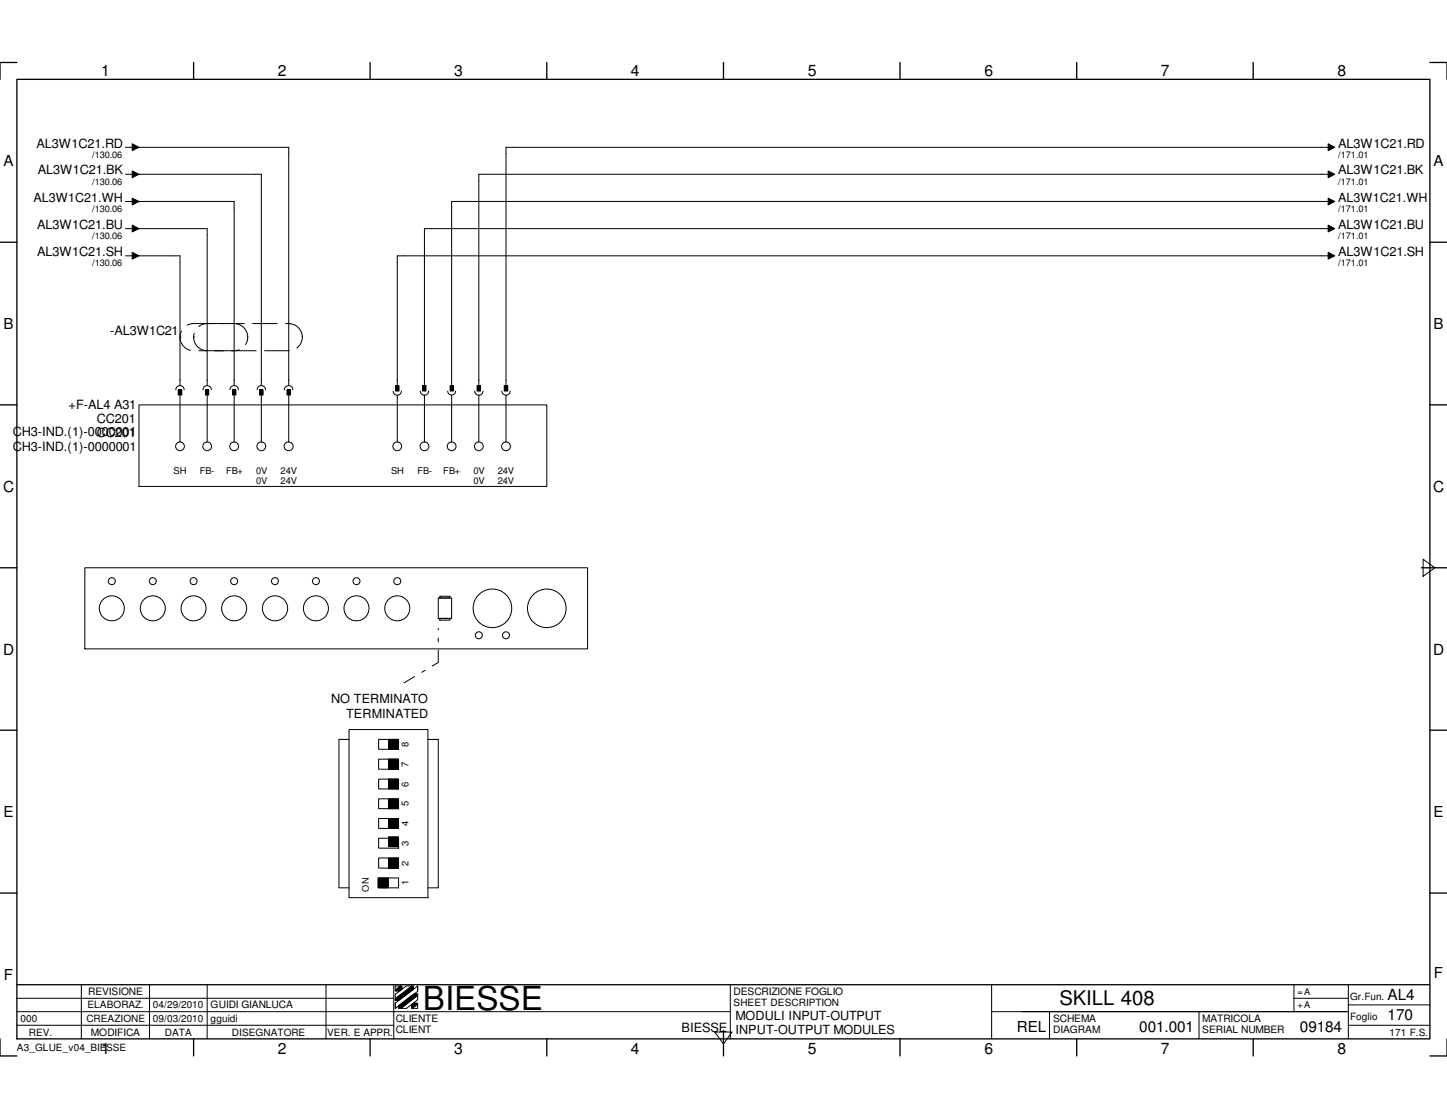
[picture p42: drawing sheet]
<svg xmlns="http://www.w3.org/2000/svg" width="279mm" height="216mm" viewBox="0 0 279 216" stroke-linecap="round" stroke-linejoin="round" font-family="sans-serif">
<defs><g id="words">
<text font-size="6.4" x="81.7" y="195.1">BIESSE</text>
<text font-size="3.9" x="204.6" y="194.1">SKILL 408</text>
<g font-size="3">
<text x="19.5" y="14.7">1</text>
<text x="53.6" y="14.7">2</text>
<text x="87.7" y="14.7">3</text>
<text x="121.8" y="14.7">4</text>
<text x="156" y="14.7">5</text>
<text x="190.1" y="14.7">6</text>
<text x="224.2" y="14.7">7</text>
<text x="258.2" y="14.7">8</text>
<text x=".6" y="95">C</text>
<text x="276.7" y="95">C</text>
<text x=".6" y="126.4">D</text>
<text x="276.7" y="126.4">D</text>
<text x="267.9" y="197">170</text>
<text x="267.9" y="193.1">AL4</text>
<text x="19.5" y="203.5">1</text>
<text x="53.6" y="203.5">2</text>
<text x="87.7" y="203.5">3</text>
<text x="121.8" y="203.5">4</text>
<text x="156" y="203.5">5</text>
<text x="190.1" y="203.5">6</text>
<text x="220" y="199.3">001.001</text>
<text x="224.2" y="203.5">7</text>
<text x="251" y="199.3">09184</text>
<text x="258.2" y="203.5">8</text>
</g>
<g font-size="2.9">
<text x=".7" y="32.1">A</text>
<text x="276.8" y="32.1">A</text>
<text x=".7" y="63.5">B</text>
<text x="276.8" y="63.5">B</text>
<text x=".7" y="157.9">E</text>
<text x="276.8" y="157.9">E</text>
<text x=".8" y="189.2">F</text>
<text x="276.9" y="188.9">F</text>
<text x="196.3" y="199.3">REL</text>
</g>
<g font-size="2.5">
<text x="7" y="28.5">AL3W1C21.RD</text>
<text x="258.4" y="28.5">AL3W1C21.RD</text>
<text x="7.3" y="33.7">AL3W1C21.BK</text>
<text x="258.4" y="33.7">AL3W1C21.BK</text>
<text x="7.2" y="44.2">AL3W1C21.BU</text>
<text x="258.4" y="44.2">AL3W1C21.BU</text>
<text x="7.2" y="49.4">AL3W1C21.SH</text>
<text x="258.4" y="49.4">AL3W1C21.SH</text>
<text x="21.3" y="64.8">-AL3W1C21</text>
<text x="13.3" y="79.1">+F-AL4 A31</text>
<text x="18.7" y="81.6">CC201</text>
<text x="2.5" y="84.2">CH3-IND.(1)-0000001</text>
<text x="2.5" y="87">CH3-IND.(1)-0000001</text>
<text x="18.7" y="84.4">CC2</text>
<text x="63.9" y="135.8">NO TERMINATO</text>
<text x="131.6" y="199.3">BIESSE</text>
</g>
<g font-size="2.4">
<text x="6.5" y="38.9">AL3W1C21.WH</text>
<text x="258.4" y="38.9">AL3W1C21.WH</text>
<text x="66.8" y="138.6">TERMINATED</text>
<text x="142" y="197">MODULI INPUT-OUTPUT</text>
<text x="142" y="199.8">INPUT-OUTPUT MODULES</text>
</g>
<g font-size="2">
<text x="17" y="192.1">REVISIONE</text>
<text x="40.6" y="194.7">GUIDI GIANLUCA</text>
<text x="76.4" y="197.4">CLIENTE</text>
<text x="141.6" y="192.1">DESCRIZIONE FOGLIO</text>
<text x="203.3" y="197.4">SCHEMA</text>
<text x="232.2" y="197.4">MATRICOLA</text>
<text x="17.6" y="200">MODIFICA</text>
<text x="76.4" y="199.6">CLIENT</text>
<text x="203.3" y="199.6">DIAGRAM</text>
<text x="232.2" y="199.6">SERIAL NUMBER</text>
</g>
<g font-size="1.9">
<text x="3.9" y="197.4">000</text>
<text x="16.7" y="197.4">CREAZIONE</text>
<text x="16.9" y="194.7">ELABORAZ.</text>
<text x="29.5" y="194.7">04/29/2010</text>
<text x="29.5" y="197.4">09/03/2010</text>
<text x="40.6" y="197.4">gguidi</text>
<text x="141.6" y="194.4">SHEET DESCRIPTION</text>
<text x="260.7" y="197">Foglio</text>
<text x="260.7" y="193.1">Gr.Fun.</text>
<text x="3.3" y="202.9">A3_GLUE_v04_BIESSE</text>
<text x="5.6" y="200">REV.</text>
<text x="31.8" y="200">DATA</text>
<text x="44.8" y="200">DISEGNATORE</text>
<text x="63.2" y="200">VER. E APPR.</text>
<text x="268.3" y="200">171 F.S.</text>
</g>
<g font-size="1.8">
<text x="17.8" y="30.4">/130.06</text>
<text x="17.8" y="35.7">/130.06</text>
<text x="258.4" y="30.4">/171.01</text>
<text x="258.4" y="35.7">/171.01</text>
<text x="17.8" y="40.9">/130.06</text>
<text x="258.4" y="40.9">/171.01</text>
<text x="17.8" y="46.1">/130.06</text>
<text x="258.4" y="46.1">/171.01</text>
<text x="17.8" y="51.4">/130.06</text>
<text x="258.4" y="51.4">/171.01</text>
<text x="33.5" y="91.4">SH</text>
<text x="38.6" y="91.4">FB-</text>
<text x="43.6" y="91.4">FB+</text>
<text x="49.4" y="91.4">0V</text>
<text x="49.4" y="93.4">0V</text>
<text x="54.2" y="91.4">24V</text>
<text x="54.2" y="93.4">24V</text>
<text x="75.5" y="91.4">SH</text>
<text x="80.6" y="91.4">FB-</text>
<text x="85.6" y="91.4">FB+</text>
<text x="91.4" y="91.4">0V</text>
<text x="91.4" y="93.4">0V</text>
<text x="96.1" y="91.4">24V</text>
<text x="96.1" y="93.4">24V</text>
<text x="78.9" y="148.1" transform="rotate(-90 78.9 148.1)">7</text>
<text x="78.9" y="144.3" transform="rotate(-90 78.9 144.3)">8</text>
<text x="78.9" y="155.7" transform="rotate(-90 78.9 155.7)">5</text>
<text x="78.9" y="151.9" transform="rotate(-90 78.9 151.9)">6</text>
<text x="78.9" y="159.6" transform="rotate(-90 78.9 159.6)">4</text>
<text x="78.9" y="167.2" transform="rotate(-90 78.9 167.2)">2</text>
<text x="78.9" y="163.4" transform="rotate(-90 78.9 163.4)">3</text>
<text x="71.2" y="172.2" transform="rotate(-90 71.2 172.2)">ON</text>
<text x="78.9" y="171" transform="rotate(-90 78.9 171)">1</text>
<text x="250.5" y="192.1">=A</text>
<text x="250.5" y="194.7">+A</text>
</g>
</g></defs>
<g fill="none" stroke="#000" stroke-width=".25">
<path d="M3.3 15.3h272.8v185.3h-272.8zM3.3 12.1h-3.3v3.2M37.4 12.1v3.2M71.5 12.1v3.2M105.6 12.1v3.2M139.7 12.1v3.2M173.8 12.1v3.2M207.9 12.1v3.2M242 12.1v3.2M276.1 12.1h3.3v3.2M0 46.8h3.3M276.1 46.8h3.3"/>
<path d="M0 78.2h3.3M276.1 78.2h3.3M0 109.6h3.3M274.4 109.6h5M0 141h3.3M276.1 141h3.3M0 172.5h3.3M276.1 172.5h3.3M3.3 190.2h272.8M139.7 199v4.9M0 200.6v3.3h3.3M37.4 200.6v3.3"/>
<path d="M71.5 200.6v3.3M105.6 200.6v3.3M173.8 200.6v3.3M207.9 200.6v3.3M242 200.6v3.3M279.4 200.6v3.3h-3.3"/>
</g>
<g fill="none" stroke="#000" stroke-width=".19">
<path d="M24.2 28.4h2M24.2 33.7h2M24.2 38.9h2M25.5 27.8l1.3 .6-1.3 .7zM25.5 33l1.3 .7-1.3 .6zM25.5 38.3l1.3 .6-1.3 .7zM26.8 28.4h29v46.1M26.8 33.7h23.7v40.8M26.8 38.9h18.4v35.6M256.5 27.8l1.2 .6-1.2 .7zM256.5 33l1.2 .7-1.2 .6zM256.5 38.3l1.2 .6-1.2 .7z"/>
<path d="M257.1 28.4h-159.4v46.1M257.1 33.7h-164.6v40.8M257.1 38.9h-169.9v35.6M24.2 44.2h2M24.2 49.4h2M25.5 43.5l1.3 .7-1.3 .6zM25.5 48.7l1.3 .7-1.3 .6zM26.8 44.2h13.2v30.3M26.8 49.4h8v25.1M256.5 43.5l1.2 .7-1.2 .6zM256.5 48.7l1.2 .7-1.2 .6zM257.1 44.2h-175.1v30.3"/>
<path d="M257.1 49.4h-180.4v25.1M26.8 78.2h78.8v15.7h-78.8zM34 75.3a.8 .8 0 0 1 .8-.8 .8 .8 0 0 1 .8 .8M34.4 75.3h.7v1h-.7zM34.8 76.3v9.1M39.2 75.3a.8 .8 0 0 1 .8-.8 .8 .8 0 0 1 .8 .8M39.7 75.3h.6v1h-.6zM40 76.3v9.1M44.4 75.3a.8 .8 0 0 1 .8-.8 .8 .8 0 0 1 .8 .8M44.9 75.3h.7v1h-.7zM45.2 76.3v9.1M49.7 75.3a.8 .8 0 0 1 .8-.8 .8 .8 0 0 1 .8 .8"/>
<path d="M50.1 75.3h.7v1h-.7zM50.5 76.3v9.1M54.9 75.3a.83 .83 0 0 1 .8-.8 .83 .83 0 0 1 .9 .8M55.4 75.3h.7v1h-.7zM55.8 76.3v9.1M75.9 75.5a.8 .8 0 0 0 .8 .8 .8 .8 0 0 0 .8-.8M76.4 74.5h.6v1h-.6zM76.7 76.3v9.1M81.2 75.5a.83 .83 0 0 0 .8 .8 .83 .83 0 0 0 .8-.8M81.6 74.5h.7v1h-.7zM82 76.3v9.1M86.4 75.5a.76 .76 0 0 0 .8 .8 .76 .76 0 0 0 .8-.8"/>
<path d="M86.9 74.5h.6v1h-.6zM87.2 76.3v9.1M91.7 75.5a.8 .8 0 0 0 .8 .8 .8 .8 0 0 0 .8-.8M92.1 74.5h.7v1h-.7zM92.5 76.3v9.1M96.9 75.5a.8 .8 0 0 0 .8 .8 .8 .8 0 0 0 .8-.8M97.4 74.5h.6v1h-.6zM97.7 76.3v9.1M16.4 109.6h97.1v15.7h-97.1zM84.6 115.5h2.6v3.9h-2.6zM84.9 115.1h2v.4h-2zM84.9 119.4h2v.4h-2z"/>
<path d="M274.8 108l2.3 1.6-2.3 1.7zM67.4 140.9h15.2v32.5h-15.2zM67.4 142.8h-2v28.6h2M73.1 142.8h3.9v1.9h-3.9zM73.1 146.6h3.9v1.9h-3.9zM73.1 150.5h3.9v1.9h-3.9zM73.1 154.3h3.9v1.9h-3.9zM73.1 158.1h3.9v1.9h-3.9zM75 142.8h1.9v1.9h-1.9zM75 146.6h1.9v1.9h-1.9zM75 150.5h1.9v1.9h-1.9zM75 154.3h1.9v1.9h-1.9z"/>
<path d="M75 158.1h1.9v1.9h-1.9zM82.6 142.8h2v28.6h-2M73 169.5h2v1.9h-2zM73.1 161.9h3.9v1.9h-3.9zM73.1 165.7h3.9v1.9h-3.9zM73.1 169.5h3.9v1.9h-3.9zM75 161.6h1.9v1.9h-1.9zM75 165.7h1.9v1.9h-1.9zM3.3 195.4h137.7M3.3 198h72.7M3.3 192.8h72.7M15.7 190.2v10.4"/>
<path d="M28.9 190.2v10.4M40 190.2v10.4M62.9 190.2v10.4M76 190.2v10.4M76.3 192.9l3.2-2.5h.3v.7l-2.8 2.1h-.7zM76.3 191.2l1-.8h.3v.6l-.4 .4h-.9zM76.3 193.7l4.3-3.3v1l-4.3 3.3zM76.3 192l2.1-1.6h1.1l-3.2 2.5zM76.3 190.4h1l-1 .8zM76.3 192.9v.4M76.3 193.7v1M77 194.2l3-2.3h.6v.3l-3.2 2.5h-.4z"/>
<path d="M77.4 194.7l3.2-2.5v.9l-2.1 1.6zM79.5 194l.3-.3h.8v.2l-1 .8h-.1zM79.6 194.7l1-.8v.8zM80.6 190.4v1M138 199.3h3.4l-1.7 2.3zM141 190.2v10.4M191.5 195.4h68.8M191.5 190.2v10.4M202.6 195.4v5.2M231.5 195.4v5.2M249.9 192.8h10.4M249.9 190.2v5.2"/>
<path d="M260.3 190.2v10.4M260.3 198h15.8M260.3 194.1h15.8"/>
<circle cx="34.8" cy="86.2" r=".85"/>
<circle cx="40" cy="86.2" r=".85"/>
<circle cx="45.2" cy="86.2" r=".85"/>
<circle cx="50.5" cy="86.2" r=".85"/>
<circle cx="55.7" cy="86.2" r=".86"/>
<circle cx="76.7" cy="86.2" r=".85"/>
<circle cx="82" cy="86.2" r=".85"/>
<circle cx="87.2" cy="86.2" r=".85"/>
<circle cx="92.5" cy="86.2" r=".85"/>
<circle cx="97.7" cy="86.2" r=".85"/>
<circle cx="21.6" cy="112.2" r=".68"/>
<circle cx="21.6" cy="117.5" r="2.41"/>
<circle cx="29.5" cy="117.5" r="2.42"/>
<circle cx="29.5" cy="112.2" r=".68"/>
<circle cx="37.4" cy="117.5" r="2.42"/>
<circle cx="37.4" cy="112.2" r=".68"/>
<circle cx="45.2" cy="112.2" r=".68"/>
<circle cx="45.2" cy="117.5" r="2.41"/>
<circle cx="53.1" cy="112.2" r=".67"/>
<circle cx="53.1" cy="117.5" r="2.43"/>
<circle cx="61" cy="117.5" r="2.42"/>
<circle cx="61" cy="112.2" r=".68"/>
<circle cx="68.8" cy="117.5" r="2.42"/>
<circle cx="68.8" cy="112.2" r=".68"/>
<circle cx="76.7" cy="112.2" r=".68"/>
<circle cx="76.7" cy="117.5" r="2.41"/>
<circle cx="95.1" cy="117.5" r="3.7"/>
<circle cx="105.6" cy="117.5" r="3.7"/>
<circle cx="92.5" cy="122.7" r=".68"/>
<circle cx="97.7" cy="122.7" r=".68"/>
</g>
<g fill="#000">
<path d="M25.5 27.8l1.3 .6-1.3 .7zM25.5 33l1.3 .7-1.3 .6zM25.5 38.3l1.3 .6-1.3 .7zM256.5 27.8l1.2 .6-1.2 .7zM256.5 33l1.2 .7-1.2 .6zM256.5 38.3l1.2 .6-1.2 .7zM25.5 43.5l1.3 .7-1.3 .6zM25.5 48.7l1.3 .7-1.3 .6zM256.5 43.5l1.2 .7-1.2 .6zM256.5 48.7l1.2 .7-1.2 .6z"/>
<path d="M34.4 75.3h.7v1h-.7z" fill-rule="evenodd"/>
<path d="M39.7 75.3h.6v1h-.6z" fill-rule="evenodd"/>
<path d="M44.9 75.3h.7v1h-.7z" fill-rule="evenodd"/>
<path d="M50.1 75.3h.7v1h-.7z" fill-rule="evenodd"/>
<path d="M55.4 75.3h.7v1h-.7z" fill-rule="evenodd"/>
<path d="M76.4 74.5h.6v1h-.6z" fill-rule="evenodd"/>
<path d="M81.6 74.5h.7v1h-.7z" fill-rule="evenodd"/>
<path d="M86.9 74.5h.6v1h-.6z" fill-rule="evenodd"/>
<path d="M92.1 74.5h.7v1h-.7z" fill-rule="evenodd"/>
<path d="M97.4 74.5h.6v1h-.6z" fill-rule="evenodd"/>
<path d="M75 142.8h1.9v1.9h-1.9z" fill-rule="evenodd"/>
<path d="M75 146.6h1.9v1.9h-1.9z" fill-rule="evenodd"/>
<path d="M75 150.5h1.9v1.9h-1.9z" fill-rule="evenodd"/>
<path d="M75 154.3h1.9v1.9h-1.9z" fill-rule="evenodd"/>
<path d="M75 158.1h1.9v1.9h-1.9z" fill-rule="evenodd"/>
<path d="M73 169.5h2v1.9h-2z" fill-rule="evenodd"/>
<path d="M75 161.6h1.9v1.9h-1.9z" fill-rule="evenodd"/>
<path d="M75 165.7h1.9v1.9h-1.9z" fill-rule="evenodd"/>
<path d="M76.3 191.2l1-.8h.3v.6l-.4 .4h-.9z" fill-rule="evenodd"/>
<path d="M77 194.2l3-2.3h.6v.3l-3.2 2.5h-.4z" fill-rule="evenodd"/>
<path d="M76.3 192.9l3.2-2.5h.3v.7l-2.8 2.1h-.7z" fill-rule="evenodd"/>
<path d="M79.5 194l.3-.3h.8v.2l-1 .8h-.1z" fill-rule="evenodd"/>
</g>
<path d="M34.8 65.1h.1M35.3 63.5a2.63 2.63 0 0 1 2.1-1h18.3a2.63 2.63 0 0 1 2.7 2.6 2.63 2.63 0 0 1-2.7 2.6h-18.3a2.62 2.62 0 0 1-2.4-1.5 2.62 2.62 0 0 1 .3-2.7zM37.4 65.1h.1M38 63.5a2.63 2.63 0 0 1 2-1h5.2a2.62 2.62 0 0 1 2.6 2.6 2.62 2.62 0 0 1-2.6 2.6h-5.2a2.62 2.62 0 0 1-2.4-1.5 2.62 2.62 0 0 1 .4-2.7z" fill="none" stroke="#000" stroke-width=".19" stroke-dasharray="4.7 1.6"/>
<path d="M78 131.9l6.6-4M84.6 127.9v-6.5" fill="none" stroke="#000" stroke-width=".19" stroke-dasharray="2.4 1.6 .8 1.6"/>
<use href="#words"/>
</svg>
